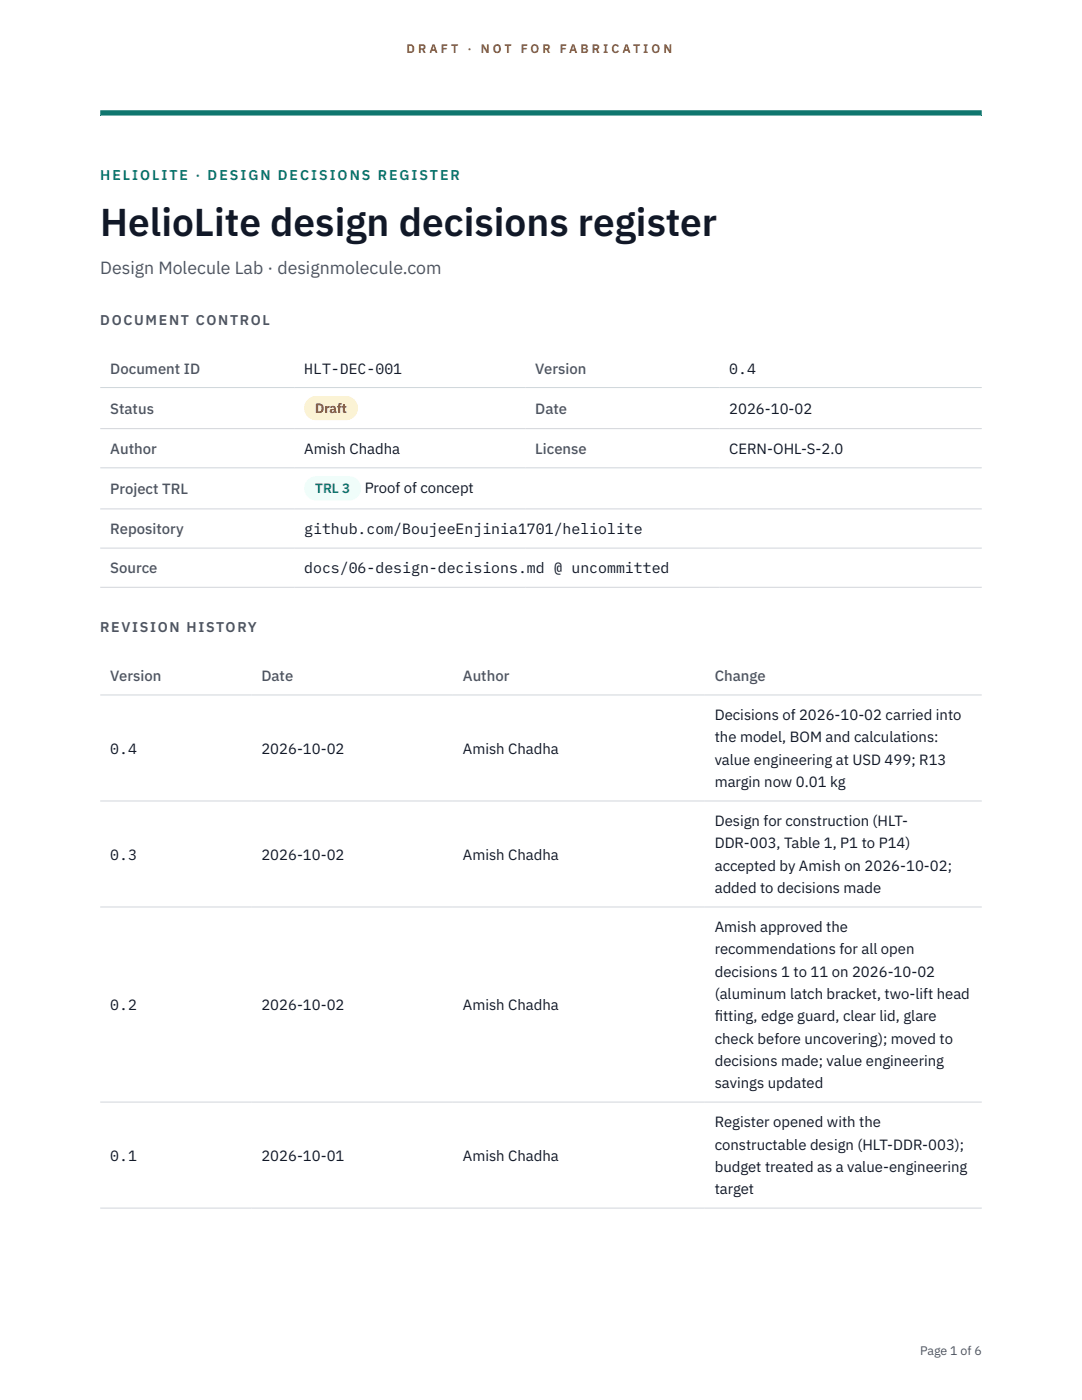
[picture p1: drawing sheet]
<svg xmlns="http://www.w3.org/2000/svg" width="216mm" height="279mm" viewBox="0 0 216 279" stroke-linecap="round" stroke-linejoin="round" font-family="sans-serif">
<defs><g id="words">
<text font-size="7.8" fill="#111827" x="20" y="47.1">HelioLite design decisions register</text>
<text font-size="3.5" fill="#4b5563" x="20" y="54.6">Design Molecule Lab · designmolecule.com</text>
<g font-size="3" fill="#4b5563">
<text x="22" y="74.5">Document ID</text>
<text x="106.8" y="74.5">Version</text>
<text x="22" y="82.6">Status</text>
<text x="106.8" y="82.6">Date</text>
<text x="22" y="90.6">Author</text>
<text x="106.8" y="90.6">License</text>
<text x="22" y="98.6">Project TRL</text>
<text x="22" y="106.6">Repository</text>
<text x="22" y="114.4">Source</text>
<text x="22" y="135.9">Version</text>
<text x="52.2" y="135.9">Date</text>
<text x="92.4" y="135.9">Author</text>
<text x="142.6" y="135.9">Change</text>
</g>
<g font-size="3" fill="#111827">
<text x="60.7" y="74.5">HLT-DEC-001</text>
<text x="145.5" y="74.5">0.4</text>
<text x="145.5" y="82.6">2026-10-02</text>
<text x="60.7" y="90.6">Amish Chadha</text>
<text x="145.5" y="90.6">CERN-OHL-S-2.0</text>
<text x="72.8" y="98.5">Proof of concept</text>
<text x="60.7" y="106.6">github.com/BoujeeEnjinia1701/heliolite</text>
<text x="60.7" y="114.4">docs/06-design-decisions.md @ uncommitted</text>
<text x="142.6" y="143.7">Decisions of 2026-10-02 carried into</text>
<text x="142.6" y="148.2">the model, BOM and calculations:</text>
<text x="22" y="150.4">0.4</text>
<text x="52.2" y="150.4">2026-10-02</text>
<text x="92.4" y="150.4">Amish Chadha</text>
<text x="142.6" y="152.6">value engineering at USD 499; R13</text>
<text x="142.6" y="157.1">margin now 0.01 kg</text>
<text x="142.6" y="164.9">Design for construction (HLT-</text>
<text x="22" y="171.5">0.3</text>
<text x="52.2" y="171.5">2026-10-02</text>
<text x="92.4" y="171.5">Amish Chadha</text>
<text x="142.6" y="169.3">DDR-003, Table 1, P1 to P14)</text>
<text x="142.6" y="173.8">accepted by Amish on 2026-10-02;</text>
<text x="142.6" y="178.2">added to decisions made</text>
<text x="142.6" y="186">Amish approved the</text>
<text x="142.6" y="190.5">recommendations for all open</text>
<text x="142.6" y="194.9">decisions 1 to 11 on 2026-10-02</text>
<text x="22" y="201.6">0.2</text>
<text x="52.2" y="201.6">2026-10-02</text>
<text x="92.4" y="201.6">Amish Chadha</text>
<text x="142.6" y="199.4">(aluminum latch bracket, two-lift head</text>
<text x="142.6" y="203.8">f</text>
<text x="142.6" y="203.8">itting, edge guard, clear lid, glare</text>
<text x="142.6" y="208.3">check before uncovering); moved to</text>
<text x="142.6" y="212.7">decisions made; value engineering</text>
<text x="142.6" y="217.1">savings updated</text>
<text x="142.6" y="225">Register opened with the</text>
<text x="22" y="231.6">0.1</text>
<text x="52.2" y="231.6">2026-10-01</text>
<text x="92.4" y="231.6">Amish Chadha</text>
<text x="142.6" y="229.4">constructable design (HLT-DDR-003);</text>
<text x="142.6" y="233.9">budget treated as a value-engineering</text>
<text x="142.6" y="238.3">target</text>
</g>
<text font-size="2.8" fill="#0f766e" x="20" y="36">HELIOLITE · DESIGN DECISIONS REGISTER</text>
<g font-size="2.8" fill="#4b5563">
<text x="20" y="64.8">DOCUMENT CONTROL</text>
<text x="20" y="126.2">REVISION HISTORY</text>
</g>
<text font-size="2.7" fill="#92400e" x="62.9" y="82.5">Draft</text>
<text font-size="2.7" fill="#0f766e" x="62.9" y="98.5">TRL 3</text>
<g font-size="2.5" fill="#b45309">
<text x="81.1" y="10.5">D R A F T</text>
<text x="93.3" y="10.5">·</text>
<text x="95.9" y="10.5">N O T</text>
<text x="103.9" y="10.5">F O R</text>
<text x="111.7" y="10.5">F A B R I C A T I O N</text>
</g>
<text font-size="2.5" fill="#4b5563" x="183.6" y="270.3">Page 1 of 6</text>
</g></defs>
<path d="M20 23.1h175.9zM20 22h175.9v1.1h-175.9z" fill-rule="evenodd" fill="#0f766e"/>
<path d="M20 77.3h175.9M20 85.5h175.9M20 93.4h175.9M20 101.6h175.9M20 109.4h175.9M20 117.2h175.9M20 138.7h175.9M20 159.9h175.9M20 181h175.9M20 219.9h175.9M20 241.1h175.9" fill="none" stroke="#d1d5db" stroke-width=".2"/>
<path d="M60.7 79h10.7v4.9h-10.7z" fill="#fef3c7"/>
<path d="M60.7 95.1h11.4v4.8h-11.4z" fill="#f0fdfa"/>
<use href="#words"/>
</svg>
